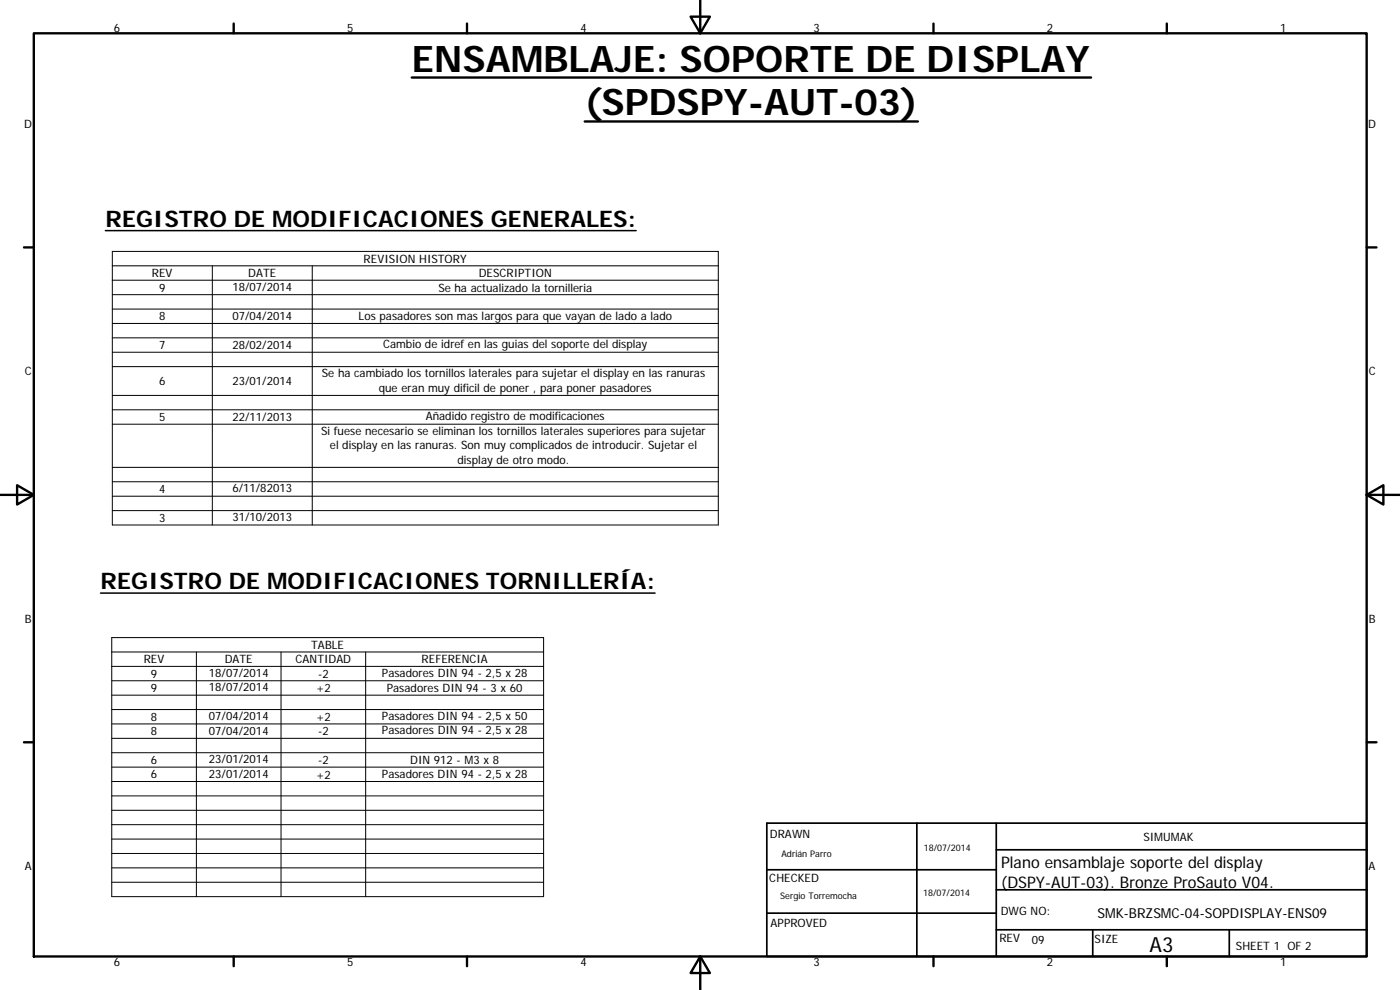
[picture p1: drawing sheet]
<svg xmlns="http://www.w3.org/2000/svg" width="420mm" height="297mm" viewBox="0 0 420 297" stroke-linecap="round" stroke-linejoin="round" font-family="sans-serif">
<defs><g id="words">
<g font-size="11">
<text x="123.6" y="21.5">ENSAMBLAJE: SOPORTE DE DISPLAY</text>
<text x="175.5" y="34.6">(SPDSPY-AUT-03)</text>
</g>
<g font-size="6.9">
<text x="31.7" y="68.1">REGISTRO DE MODIFICACIONES GENERALES:</text>
<text x="30.2" y="176.8">REGISTRO DE MODIFICACIONES TORNILLERÍA:</text>
</g>
<text font-size="6.3" x="345" y="285.6">A3</text>
<g font-size="4.8">
<text x="300.5" y="260.6">Plano ensamblaje soporte del display</text>
<text x="300.5" y="266.3">(DSPY-AUT-03). Bronze ProSauto V04.</text>
</g>
<text font-size="4.1" x="329.4" y="275.4">SMK-BRZSMC-04-SOPDISPLAY-ENS09</text>
<g font-size="3.5">
<text x="34.2" y="9.6">6</text>
<text x="104.2" y="9.6">5</text>
<text x="174.2" y="9.6">4</text>
<text x="244.2" y="9.6">3</text>
<text x="314.2" y="9.6">2</text>
<text x="384.2" y="9.6">1</text>
<text x="7.3" y="38.4">D</text>
<text x="410.6" y="38.4">D</text>
<text x="45.6" y="83.2">REV</text>
<text x="74.5" y="83.2">DATE</text>
<text x="109.1" y="78.9">REVISION HISTORY</text>
<text x="143.7" y="83.2">DESCRIPTION</text>
<text x="47.8" y="87.5">9</text>
<text x="69.8" y="87.3">18/07/2014</text>
<text x="131.6" y="87.5">Se ha actualizado la tornilleria</text>
<text x="69.8" y="95.9">07/04/2014</text>
<text x="107.6" y="95.9">Los pasadores son mas largos para que vayan de lado a lado</text>
<text x="47.8" y="96.2">8</text>
<text x="47.8" y="104.8">7</text>
<text x="69.8" y="104.6">28/02/2014</text>
<text x="115" y="104.5">Cambio de idref en las guias del soporte del display</text>
<text x="7.4" y="112.6">C</text>
<text x="96.6" y="113.2">Se ha cambiado los tornillos laterales para sujetar el display en las ranuras</text>
<text x="410.8" y="112.6">C</text>
<text x="47.8" y="115.6">6</text>
<text x="69.8" y="115.4">23/01/2014</text>
<text x="113.7" y="117.5">que eran muy dificil de poner , para poner pasadores</text>
<text x="47.8" y="126.4">5</text>
<text x="69.8" y="126.2">22/11/2013</text>
<text x="96.4" y="130.4">Si fuese necesario se eliminan los tornillos laterales superiores para sujetar</text>
<text x="127.8" y="126.2">Añadido registro de modificaciones</text>
<text x="99" y="134.8">el display en las ranuras. Son muy complicados de introducir. Sujetar el</text>
<text x="137.3" y="139.1">display de otro modo.</text>
<text x="47.8" y="148">4</text>
<text x="69.8" y="147.8">6/11/82013</text>
<text x="47.8" y="156.6">3</text>
<text x="69.8" y="156.4">31/10/2013</text>
<text x="7.4" y="186.9">B</text>
<text x="410.8" y="186.9">B</text>
<text x="93.4" y="194.7">TABLE</text>
<text x="43.1" y="199">REV</text>
<text x="45.3" y="203.3">9</text>
<text x="62.7" y="203.1">18/07/2014</text>
<text x="67.4" y="199">DATE</text>
<text x="88.7" y="199">CANTIDAD</text>
<text x="95.5" y="203.4">-2</text>
<text x="114.6" y="203.1">Pasadores DIN 94 - 2,5 x 28</text>
<text x="126.5" y="199">REFERENCIA</text>
<text x="45.3" y="207.7">9</text>
<text x="62.7" y="207.5">18/07/2014</text>
<text x="94.8" y="207.7">+2</text>
<text x="116.1" y="207.7">Pasadores DIN 94 - 3 x 60</text>
<text x="45.3" y="216.3">8</text>
<text x="45.3" y="220.6">8</text>
<text x="62.7" y="216.1">07/04/2014</text>
<text x="62.7" y="220.4">07/04/2014</text>
<text x="94.8" y="216.3">+2</text>
<text x="95.5" y="220.6">-2</text>
<text x="114.6" y="216">Pasadores DIN 94 - 2,5 x 50</text>
<text x="114.6" y="220.4">Pasadores DIN 94 - 2,5 x 28</text>
<text x="45.3" y="229.3">6</text>
<text x="45.3" y="233.6">6</text>
<text x="62.7" y="229">23/01/2014</text>
<text x="62.7" y="233.4">23/01/2014</text>
<text x="94.8" y="233.6">+2</text>
<text x="95.5" y="229.3">-2</text>
<text x="114.6" y="233.3">Pasadores DIN 94 - 2,5 x 28</text>
<text x="123.1" y="229.3">DIN 912 - M3 x 8</text>
<text x="231.1" y="251.4">DRAWN</text>
<text x="343.2" y="252.3">SIMUMAK</text>
<text x="7.4" y="261.1">A</text>
<text x="410.8" y="261.1">A</text>
<text x="230.9" y="264.6">CHECKED</text>
<text x="300.3" y="274.5">DWG NO:</text>
<text x="231.3" y="278.2">APPROVED</text>
<text x="299.9" y="282.6">REV</text>
<text x="309.7" y="283.3">09</text>
<text x="328.5" y="283">SIZE</text>
<text x="370.9" y="285.1">SHEET 1 OF 2</text>
<text x="34.2" y="289.9">6</text>
<text x="104.2" y="289.9">5</text>
<text x="174.2" y="289.9">4</text>
<text x="244.2" y="289.9">3</text>
<text x="314.2" y="289.9">2</text>
<text x="384.2" y="289.9">1</text>
</g>
<g font-size="2.7">
<text x="234.5" y="257.1">Adrián Parro</text>
<text x="277.3" y="255.2">18/07/2014</text>
<text x="234.2" y="269.7">Sergio Torremocha</text>
<text x="277" y="268.7">18/07/2014</text>
</g>
</g></defs>
<g fill="none" stroke="#000" stroke-width=".71">
<path d="M10.1 10h400.1v277h-400.1zM70.1 7.1v2.9M140.2 7.1v2.9M207.3 5h5.8l-2.9 5zM210.2 0v10M280.2 7.1v2.9M350.2 7.1v2.9M123.6 23.3h203.8M175.5 36.4h100M7.2 74.2h2.9M410.2 74.2h2.9M.2 148.5h9.9"/>
<path d="M5.1 145.6l5 2.9-5 2.9zM410.2 148.5l5-2.9v5.8zM410.2 148.5h9.9M7.2 222.7h2.9M410.2 222.7h2.9M70.1 287v2.9M140.2 287v2.9M210.2 287l2.9 5h-5.8zM210.2 287v10M280.2 287v2.9M350.2 287v2.9"/>
</g>
<path d="M230.1 247h180.1v40h-180.1zM275.2 247v40M299 255h111.2M299 247v40M230.1 274h68.9M230.1 261h68.9M299 279h111.2M299 267h111.2M327.9 279v8M368.9 279v8" fill="none" stroke="#000" stroke-width=".51"/>
<path d="M31.6 69.2h159.3M30.2 177.9h166.4" fill="none" stroke="#000" stroke-width=".46"/>
<g fill="none" stroke="#000" stroke-width=".3">
<path d="M33.7 75.4h181.9v82.1h-181.9zM33.7 79.8h181.9M63.7 79.8v77.7M93.7 79.8v77.7M33.7 84.1h181.9M33.7 88.4h181.9M33.7 92.7h181.9M33.7 97h181.9M33.7 101.4h181.9M33.7 105.7h181.9M33.7 110h181.9M33.7 118.6h181.9"/>
<path d="M33.7 123h181.9M33.7 127.3h181.9M33.7 140.2h181.9M33.7 144.5h181.9M33.7 148.9h181.9M33.7 153.2h181.9M33.5 191.3h129.6v77.7h-129.6zM33.5 195.6h129.6M33.5 199.9h129.6M58.9 195.6v73.4M84.3 195.6v73.4M109.7 195.6v73.4"/>
<path d="M33.5 204.3h129.6M33.5 208.6h129.6M33.5 212.9h129.6M33.5 217.2h129.6M33.5 221.5h129.6M33.5 225.8h129.6M33.5 230.2h129.6M33.5 234.5h129.6M33.5 238.8h129.6M33.5 243.1h129.6M33.5 247.4h129.6M33.5 251.8h129.6"/>
<path d="M33.5 256.1h129.6M33.5 260.4h129.6M33.5 264.7h129.6"/>
</g>
<use href="#words"/>
</svg>
